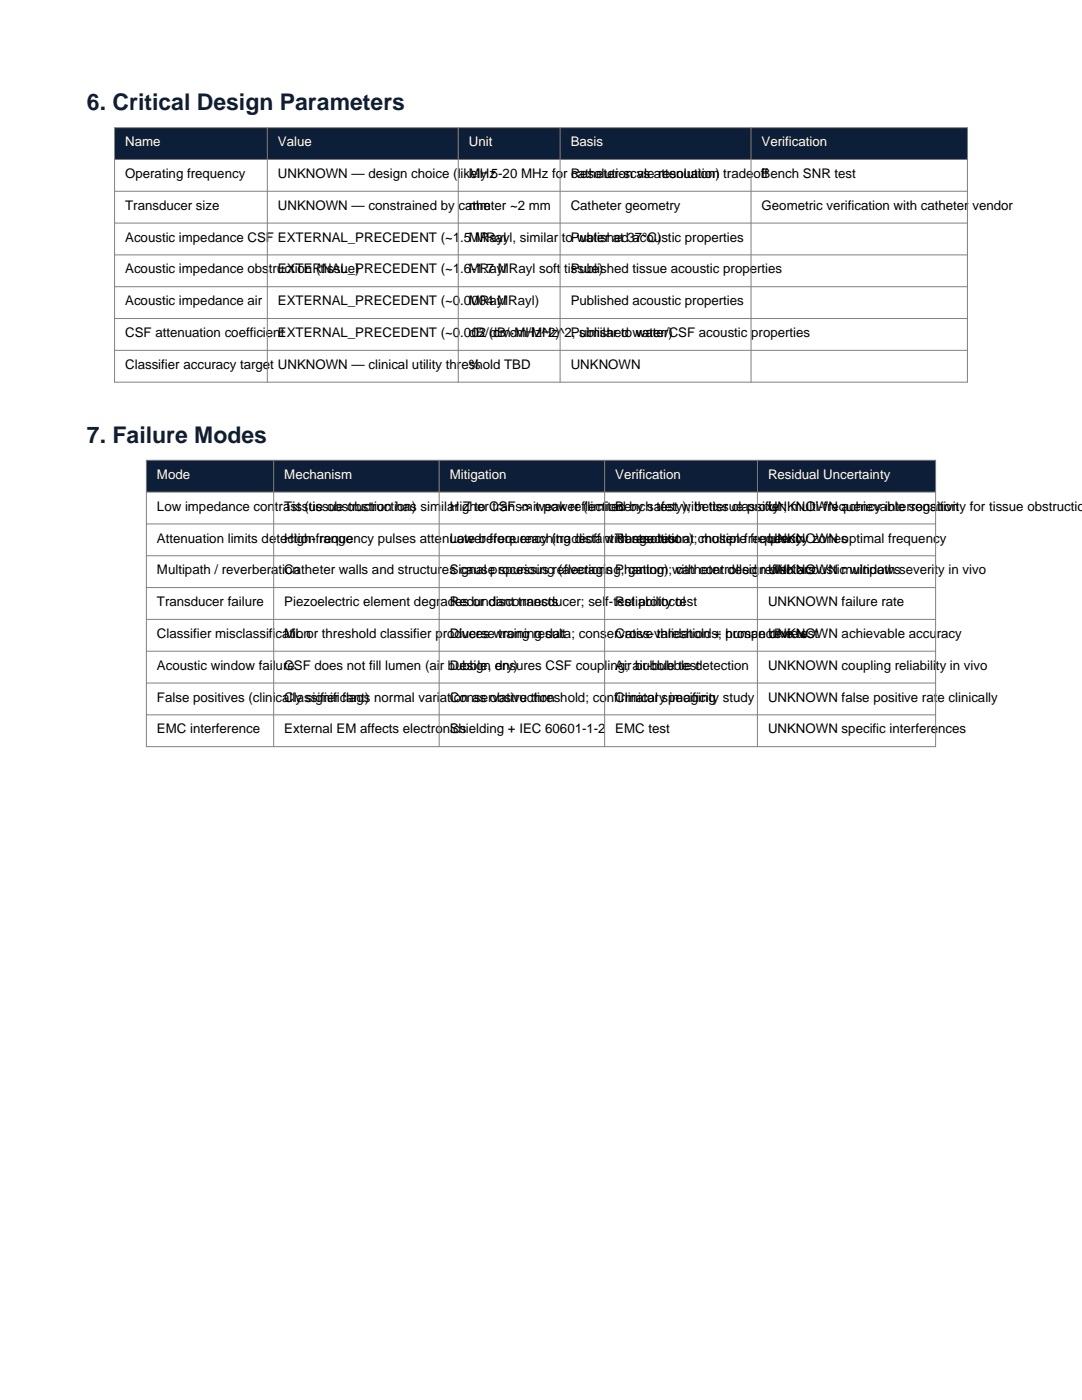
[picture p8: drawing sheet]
<svg xmlns="http://www.w3.org/2000/svg" width="216mm" height="279mm" viewBox="0 0 216 279" stroke-linecap="round" stroke-linejoin="round" font-family="sans-serif">
<defs><g id="words">
<g font-size="4.6" fill="#0c1e38">
<text x="17.4" y="21.9">6. Critical Design Parameters</text>
<text x="17.4" y="88.3">7. Failure Modes</text>
</g>
<g font-size="2.6" fill="#fff">
<text x="25" y="29.2">Name</text>
<text x="55.5" y="29.2">Value</text>
<text x="93.6" y="29.2">Unit</text>
<text x="113.9" y="29.2">Basis</text>
<text x="152" y="29.2">Verification</text>
<text x="31.3" y="95.6">Mode</text>
<text x="56.7" y="95.6">Mechanism</text>
<text x="89.7" y="95.6">Mitigation</text>
<text x="122.8" y="95.6">Verification</text>
<text x="153.2" y="95.6">Residual Uncertainty</text>
</g>
<g font-size="2.6">
<text x="25" y="35.5">Operating frequency</text>
<text x="55.5" y="35.5">UNKNOWN — design choice (likely 5-20 MHz for catheter-scale resolution)</text>
<text x="93.6" y="35.5">MHz</text>
<text x="113.9" y="35.5">Resolution vs attenuation tradeoff</text>
<text x="152" y="35.5">Bench SNR test</text>
<text x="25" y="41.9">Transducer size</text>
<text x="55.5" y="41.9">UNKNOWN — constrained by catheter ~2 mm</text>
<text x="93.6" y="41.9">mm</text>
<text x="113.9" y="41.9">Catheter geometry</text>
<text x="152" y="41.9">Geometric verification with catheter vendor</text>
<text x="25" y="48.2">Acoustic impedance CSF EXTERNAL_PRECEDENT (~1.5 MRayl, similar to water at 37°C)</text>
<text x="93.6" y="48.2">MRayl</text>
<text x="113.9" y="48.2">Published acoustic properties</text>
<text x="25" y="54.6">Acoustic impedance obstruction (tissue)</text>
<text x="55.5" y="54.6">EXTERNAL_PRECEDENT (~1.6-1.7 MRayl soft tissue)</text>
<text x="93.6" y="54.6">MRayl</text>
<text x="113.9" y="54.6">Published tissue acoustic properties</text>
<text x="25" y="60.9">Acoustic impedance air</text>
<text x="55.5" y="60.9">EXTERNAL_PRECEDENT (~0.0004 MRayl)</text>
<text x="93.6" y="60.9">MRayl</text>
<text x="113.9" y="60.9">Published acoustic properties</text>
<text x="25" y="67.3">CSF attenuation coefficient</text>
<text x="55.5" y="67.3">EXTERNAL_PRECEDENT (~0.002 dB/cm/MHz^2, similar to water)</text>
<text x="93.6" y="67.3">dB/(cm·MHz^2)</text>
<text x="113.9" y="67.3">Published water/CSF acoustic properties</text>
<text x="25" y="73.6">Classifier accuracy target UNKNOWN — clinical utility threshold TBD</text>
<text x="93.6" y="73.6">%</text>
<text x="113.9" y="73.6">UNKNOWN</text>
<text x="31.3" y="101.9">Low impedance contrast (tissue obstruction)</text>
<text x="56.7" y="101.9">Tissue obstruction has similar Z to CSF -&gt; weak reflection</text>
<text x="89.7" y="101.9">Higher transmit power (limited by safety); better classifier; multi-frequency interrogation</text>
<text x="122.8" y="101.9">Bench test with tissue proxy</text>
<text x="153.2" y="101.9">UNKNOWN achievable sensitivity for tissue obstruction</text>
<text x="31.3" y="108.3">Attenuation limits detection range</text>
<text x="56.7" y="108.3">High-frequency pulses attenuate before reaching distant obstruction</text>
<text x="89.7" y="108.3">Lower frequency (tradeoff with resolution); multiple frequency zones</text>
<text x="122.8" y="108.3">Range test at chosen frequency</text>
<text x="153.2" y="108.3">UNKNOWN optimal frequency</text>
<text x="31.3" y="114.6">Multipath / reverberation</text>
<text x="56.7" y="114.6">Catheter walls and structures cause spurious reflections Phantom with controlled reflectors</text>
<text x="89.7" y="114.6">Signal processing (averaging, gating); catheter design with acoustic windows</text>
<text x="153.2" y="114.6">UNKNOWN multipath severity in vivo</text>
<text x="31.3" y="121">Transducer failure</text>
<text x="56.7" y="121">Piezoelectric element degrades or disconnects</text>
<text x="89.7" y="121">Redundant transducer; self-test protocol</text>
<text x="122.8" y="121">Reliability test</text>
<text x="153.2" y="121">UNKNOWN failure rate</text>
<text x="31.3" y="127.3">Classifier misclassification</text>
<text x="56.7" y="127.3">ML or threshold classifier produces wrong result</text>
<text x="89.7" y="127.3">Diverse training data; conservative thresholds; human review</text>
<text x="122.8" y="127.3">Cross-validation + prospective test</text>
<text x="153.2" y="127.3">UNKNOWN achievable accuracy</text>
<text x="31.3" y="133.7">Acoustic window failure</text>
<text x="56.7" y="133.7">CSF does not fill lumen (air bubble, dry)</text>
<text x="89.7" y="133.7">Design ensures CSF coupling; air-bubble detection</text>
<text x="122.8" y="133.7">Air bubble test</text>
<text x="153.2" y="133.7">UNKNOWN coupling reliability in vivo</text>
<text x="31.3" y="140">False positives (clinically significant)</text>
<text x="56.7" y="140">Classifier flags normal variation as obstruction</text>
<text x="89.7" y="140">Conservative threshold; confirmatory imaging</text>
<text x="122.8" y="140">Clinical specificity study</text>
<text x="153.2" y="140">UNKNOWN false positive rate clinically</text>
<text x="31.3" y="146.4">EMC interference</text>
<text x="56.7" y="146.4">External EM affects electronics</text>
<text x="89.7" y="146.4">Shielding + IEC 60601-1-2</text>
<text x="122.8" y="146.4">EMC test</text>
<text x="153.2" y="146.4">UNKNOWN specific interferences</text>
</g>
</g></defs>
<path d="M22.9 25.5h170.1v6.3h-170.1z" fill-rule="evenodd" fill="#0c1e38"/>
<path d="M22.9 25.5h170.1v50.8h-170.1zM22.9 31.8h170.1M22.9 38.2h170.1M53.3 25.5v50.8M91.4 25.5v50.8M111.8 25.5v50.8M149.9 25.5v50.8M22.9 44.5h170.1M22.9 50.9h170.1M22.9 57.2h170.1M22.9 63.6h170.1M22.9 69.9h170.1" fill="none" stroke="#808080" stroke-width=".2"/>
<path d="M29.2 91.9h157.5v6.3h-157.5z" fill-rule="evenodd" fill="#0c1e38"/>
<g fill="none" stroke="#808080" stroke-width=".2">
<path d="M29.2 91.9h157.5v57.1h-157.5zM29.2 98.2h157.5M54.6 91.9v57.1M87.6 91.9v57.1M120.7 91.9v57.1M151.1 91.9v57.1M29.2 104.6h157.5M29.2 110.9h157.5M29.2 117.3h157.5M29.2 123.6h157.5M29.2 130h157.5M29.2 136.3h157.5"/>
<path d="M29.2 142.7h157.5"/>
</g>
<use href="#words"/>
</svg>
